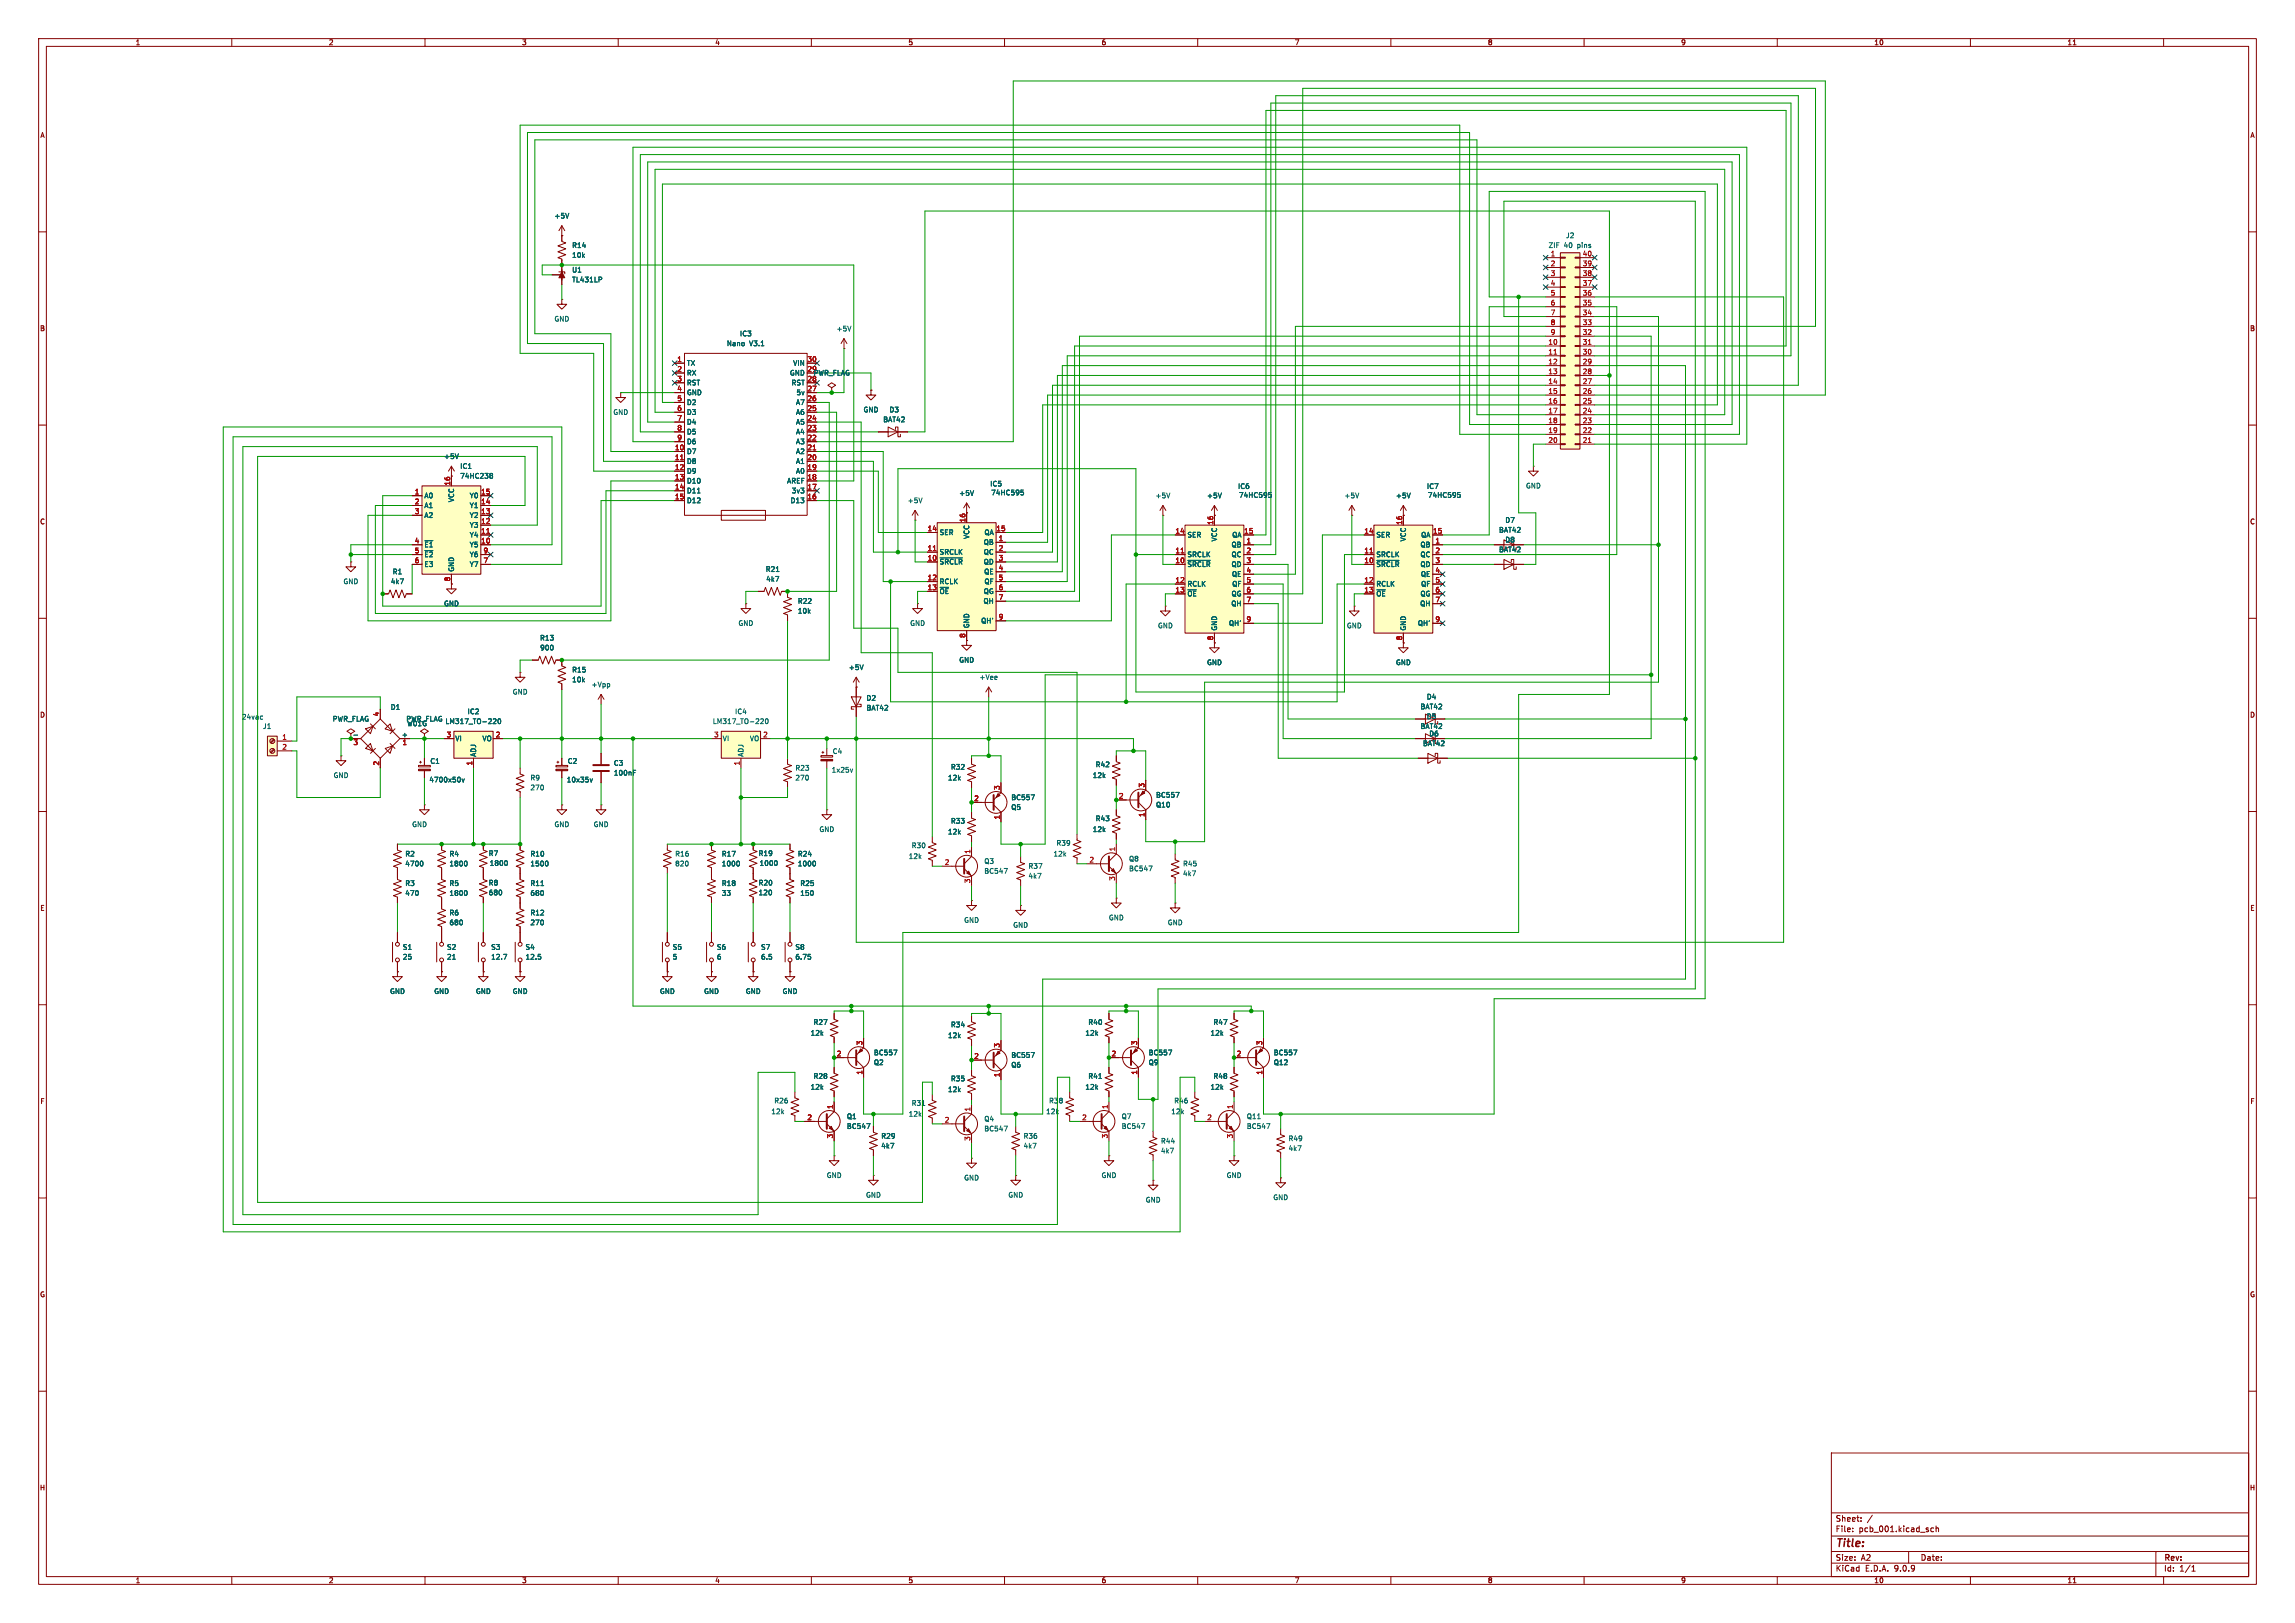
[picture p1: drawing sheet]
<svg xmlns="http://www.w3.org/2000/svg" width="594mm" height="420mm" viewBox="0 0 594 420" stroke-linecap="round" stroke-linejoin="round" font-family="sans-serif">
<defs><g id="words">
<text font-size="2.8" fill="#840000" x="475" y="400.9">Title:</text>
<g font-size="2.1" fill="#840000">
<text x="475" y="394">Sheet:</text>
<text x="475" y="396.7">File:</text>
<text x="481.1" y="396.7">pcb_001.kicad_sch</text>
<text x="475" y="406.9">KiCad</text>
<text x="475" y="404.1">Size:</text>
<text x="481.7" y="404.1">A2</text>
<text x="482.7" y="406.9">E.D.A.</text>
<text x="490.3" y="406.9">9.0.9</text>
<text x="497" y="404.1">Date:</text>
<text x="560" y="404.3">Rev:</text>
<text x="560" y="406.9">Id:</text>
<text x="564.1" y="406.9">1/1</text>
</g>
<g font-size="1.8" fill="#840000">
<text x="35" y="11.9">1</text>
<text x="85" y="11.9">2</text>
<text x="135" y="11.9">3</text>
<text x="185" y="11.9">4</text>
<text x="235" y="11.9">5</text>
<text x="285" y="11.9">6</text>
<text x="335" y="11.9">7</text>
<text x="385" y="11.9">8</text>
<text x="435" y="11.9">9</text>
<text x="485" y="11.9">10</text>
<text x="535" y="11.9">11</text>
<text x="10.3" y="35.9">A</text>
<text x="582.3" y="35.9">A</text>
<text x="10.3" y="85.9">B</text>
<text x="582.3" y="85.9">B</text>
<text x="10.3" y="135.9">C</text>
<text x="582.3" y="135.9">C</text>
<text x="10.3" y="185.9">D</text>
<text x="582.3" y="185.9">D</text>
<text x="10.3" y="235.9">E</text>
<text x="582.3" y="235.9">E</text>
<text x="10.3" y="285.9">F</text>
<text x="582.3" y="285.9">F</text>
<text x="10.3" y="335.9">G</text>
<text x="582.3" y="335.9">G</text>
<text x="10.2" y="385.9">H</text>
<text x="582.2" y="385.9">H</text>
<text x="35" y="409.9">1</text>
<text x="85" y="409.9">2</text>
<text x="135" y="409.9">3</text>
<text x="185" y="409.9">4</text>
<text x="235" y="409.9">5</text>
<text x="285" y="409.9">6</text>
<text x="335" y="409.9">7</text>
<text x="385" y="409.9">8</text>
<text x="435" y="409.9">9</text>
<text x="485" y="409.9">10</text>
<text x="535" y="409.9">11</text>
</g>
<g font-size="1.8" fill="#006464">
<text x="143.4" y="56.7">+5V</text>
<text x="148" y="64.4">R14</text>
<text x="400.7" y="64.4">ZIF</text>
<text x="404.8" y="64.4">40</text>
<text x="405.2" y="61.8">J2</text>
<text x="408.4" y="64.4">pins</text>
<text x="148" y="66.9">10k</text>
<text x="148" y="70.7">U1</text>
<text x="148" y="73.3">TL431LP</text>
<text x="143.4" y="83.4">GND</text>
<text x="188" y="89.8">Nano</text>
<text x="191.4" y="87.2">IC3</text>
<text x="194" y="89.8">V3.1</text>
<text x="216.4" y="86">+5V</text>
<text x="177.7" y="94.8">TX</text>
<text x="205.2" y="94.8">VIN</text>
<text x="177.7" y="97.4">RX</text>
<text x="177.7" y="99.9">RST</text>
<text x="204.3" y="97.4">GND</text>
<text x="204.8" y="99.9">RST</text>
<text x="208.9" y="96.3">29</text>
<text x="210.4" y="97.4">PWR_FLAG</text>
<text x="158.6" y="107.5">GND</text>
<text x="177.7" y="102.5">GND</text>
<text x="177.7" y="105">D2</text>
<text x="177.7" y="107.5">D3</text>
<text x="205.9" y="105">A7</text>
<text x="205.9" y="107.5">A6</text>
<text x="206" y="102.5">5v</text>
<text x="223.4" y="106.9">GND</text>
<text x="230.1" y="106.9">D3</text>
<text x="177.7" y="110.1">D4</text>
<text x="177.7" y="112.6">D5</text>
<text x="205.9" y="110.1">A5</text>
<text x="205.9" y="112.6">A4</text>
<text x="228.5" y="109.4">BAT42</text>
<text x="114.8" y="119">+5V</text>
<text x="177.7" y="115.2">D6</text>
<text x="177.7" y="117.7">D7</text>
<text x="205.9" y="115.2">A3</text>
<text x="205.9" y="117.7">A2</text>
<text x="119" y="121.5">IC1</text>
<text x="119" y="124.1">74HC238</text>
<text x="177.7" y="120.2">D8</text>
<text x="177.7" y="122.8">D9</text>
<text x="177.7" y="125.3">D10</text>
<text x="203.6" y="125.3">AREF</text>
<text x="205.9" y="120.2">A1</text>
<text x="205.9" y="122.8">A0</text>
<text x="109.7" y="129.1">A0</text>
<text x="109.7" y="131.7">A1</text>
<text x="117.7" y="130.1" transform="rotate(-90 117.7 130.1)">VCC</text>
<text x="121.5" y="129.1">Y0</text>
<text x="121.5" y="131.7">Y1</text>
<text x="177.7" y="127.9">D11</text>
<text x="177.7" y="130.4">D12</text>
<text x="204.5" y="130.4">D13</text>
<text x="204.8" y="127.9">3v3</text>
<text x="234.8" y="130.4">+5V</text>
<text x="248.2" y="128.5">+5V</text>
<text x="256.2" y="126.1">IC5</text>
<text x="256.4" y="128.4">74HC595</text>
<text x="299" y="129.1">+5V</text>
<text x="312.3" y="129.1">+5V</text>
<text x="320.3" y="126.7">IC6</text>
<text x="320.6" y="129">74HC595</text>
<text x="347.8" y="129.1">+5V</text>
<text x="361.2" y="129.1">+5V</text>
<text x="369.2" y="126.7">IC7</text>
<text x="369.5" y="129">74HC595</text>
<text x="394.8" y="126.6">GND</text>
<text x="109.7" y="134.2">A2</text>
<text x="121.5" y="134.2">Y2</text>
<text x="121.5" y="136.8">Y3</text>
<text x="389.5" y="135.5">D7</text>
<text x="109.7" y="141.8">~{E1}</text>
<text x="121.5" y="139.3">Y4</text>
<text x="121.5" y="141.8">Y5</text>
<text x="243.1" y="138.7">SER</text>
<text x="243.1" y="143.7">SRCLK</text>
<text x="251.1" y="139.6" transform="rotate(-90 251.1 139.6)">VCC</text>
<text x="254.5" y="141.2">QB</text>
<text x="254.5" y="143.7">QC</text>
<text x="254.7" y="138.7">QA</text>
<text x="307.2" y="139.3">SER</text>
<text x="315.2" y="140.2" transform="rotate(-90 315.2 140.2)">VCC</text>
<text x="318.6" y="141.8">QB</text>
<text x="318.8" y="139.3">QA</text>
<text x="356.1" y="139.3">SER</text>
<text x="364.1" y="140.2" transform="rotate(-90 364.1 140.2)">VCC</text>
<text x="367.5" y="141.8">QB</text>
<text x="367.7" y="139.3">QA</text>
<text x="387.9" y="138">BAT42</text>
<text x="387.9" y="143.1">BAT42</text>
<text x="389.5" y="140.6">D8</text>
<text x="101.5" y="148.8">R1</text>
<text x="109.7" y="144.4">~{E2}</text>
<text x="109.7" y="146.9">E3</text>
<text x="117.7" y="148.1" transform="rotate(-90 117.7 148.1)">GND</text>
<text x="121.5" y="144.4">Y6</text>
<text x="121.5" y="146.9">Y7</text>
<text x="198.1" y="148.2">R21</text>
<text x="243.1" y="146.3">~{SRCLR}</text>
<text x="254.5" y="146.3">QD</text>
<text x="254.6" y="148.8">QE</text>
<text x="307.2" y="144.4">SRCLK</text>
<text x="307.2" y="146.9">~{SRCLR}</text>
<text x="318.6" y="144.4">QC</text>
<text x="318.6" y="146.9">QD</text>
<text x="318.8" y="149.5">QE</text>
<text x="356.1" y="144.4">SRCLK</text>
<text x="356.1" y="146.9">~{SRCLR}</text>
<text x="367.5" y="144.4">QC</text>
<text x="367.5" y="146.9">QD</text>
<text x="367.6" y="149.5">QE</text>
<text x="88.8" y="151.4">GND</text>
<text x="101" y="151.4">4k7</text>
<text x="198.2" y="150.7">4k7</text>
<text x="243.1" y="151.4">RCLK</text>
<text x="243.1" y="153.9">~{OE}</text>
<text x="254.5" y="153.9">QG</text>
<text x="254.7" y="151.4">QF</text>
<text x="307.2" y="152">RCLK</text>
<text x="307.2" y="154.5">~{OE}</text>
<text x="318.6" y="154.5">QG</text>
<text x="318.8" y="152">QF</text>
<text x="356.1" y="152">RCLK</text>
<text x="356.1" y="154.5">~{OE}</text>
<text x="367.5" y="154.5">QG</text>
<text x="367.7" y="152">QF</text>
<text x="114.8" y="157.1">GND</text>
<text x="206.4" y="159">10k</text>
<text x="206.4" y="156.4">R22</text>
<text x="253.8" y="161.5">QH'</text>
<text x="254.4" y="156.4">QH</text>
<text x="318.6" y="157.1">QH</text>
<text x="367.5" y="157.1">QH</text>
<text x="139.7" y="166">R13</text>
<text x="191" y="162.2">GND</text>
<text x="235.5" y="162.2">GND</text>
<text x="251.1" y="162.7" transform="rotate(-90 251.1 162.7)">GND</text>
<text x="299.6" y="162.8">GND</text>
<text x="315.2" y="163.3" transform="rotate(-90 315.2 163.3)">GND</text>
<text x="318" y="162.2">QH'</text>
<text x="348.5" y="162.8">GND</text>
<text x="364.1" y="163.3" transform="rotate(-90 364.1 163.3)">GND</text>
<text x="366.9" y="162.2">QH'</text>
<text x="139.7" y="168.5">900</text>
<text x="219.6" y="173.6">+5V</text>
<text x="248.2" y="171.7">GND</text>
<text x="312.3" y="172.3">GND</text>
<text x="361.2" y="172.3">GND</text>
<text x="132.6" y="179.9">GND</text>
<text x="148" y="176.8">10k</text>
<text x="148" y="174.2">R15</text>
<text x="153" y="178">+Vpp</text>
<text x="253.4" y="176.1">+Vee</text>
<text x="101" y="183.9">D1</text>
<text x="120.9" y="185">IC2</text>
<text x="190.1" y="185">IC4</text>
<text x="224.2" y="181.5">D2</text>
<text x="224.2" y="184.1">BAT42</text>
<text x="367.5" y="183.7">BAT42</text>
<text x="369.2" y="181.2">D4</text>
<text x="62.5" y="186.4">24vac</text>
<text x="68" y="188.8">J1</text>
<text x="86" y="186.9">PWR_FLAG</text>
<text x="103.9" y="190.9">+</text>
<text x="105" y="186.9">PWR_FLAG</text>
<text x="105.3" y="188.1">W01G</text>
<text x="115.2" y="187.6">LM317_TO-220</text>
<text x="117.7" y="192">VI</text>
<text x="124.8" y="192">VO</text>
<text x="184.4" y="187.6">LM317_TO-220</text>
<text x="186.9" y="192">VI</text>
<text x="194" y="192">VO</text>
<text x="367.5" y="188.8">BAT42</text>
<text x="369.2" y="186.3">D5</text>
<text x="369.8" y="190.7">D6</text>
<text x="111.3" y="197.8">C1</text>
<text x="123.4" y="196" transform="rotate(-90 123.4 196)">ADJ</text>
<text x="146.8" y="197.8">C2</text>
<text x="192.6" y="196" transform="rotate(-90 192.6 196)">ADJ</text>
<text x="215.4" y="195.3">C4</text>
<text x="368.2" y="193.3">BAT42</text>
<text x="86.2" y="201.5">GND</text>
<text x="111" y="202.7">4700x50v</text>
<text x="137.2" y="202.2">R9</text>
<text x="146.6" y="202.7">10x35v</text>
<text x="158.8" y="198.3">C3</text>
<text x="158.8" y="200.9">100nF</text>
<text x="205.7" y="202.2">270</text>
<text x="205.7" y="199.6">R23</text>
<text x="215.1" y="200.1">1x25v</text>
<text x="245.2" y="202.2">12k</text>
<text x="246" y="199.4">R32</text>
<text x="282.7" y="201.5">12k</text>
<text x="283.5" y="198.7">R42</text>
<text x="137.2" y="204.7">270</text>
<text x="261.6" y="207.2">BC557</text>
<text x="261.6" y="209.8">Q5</text>
<text x="299.1" y="209.1">Q10</text>
<text x="299.1" y="206.6">BC557</text>
<text x="106.5" y="214.2">GND</text>
<text x="143.4" y="214.2">GND</text>
<text x="153.5" y="214.2">GND</text>
<text x="212" y="215.5">GND</text>
<text x="246" y="213.3">R33</text>
<text x="282.7" y="215.5">12k</text>
<text x="283.5" y="212.7">R43</text>
<text x="104.8" y="221.8">R2</text>
<text x="116.2" y="221.8">R4</text>
<text x="126.4" y="221.7">R7</text>
<text x="137.2" y="221.8">R10</text>
<text x="174.6" y="221.8">R16</text>
<text x="186.7" y="221.8">R17</text>
<text x="196.2" y="221.7">R19</text>
<text x="206.4" y="221.8">R24</text>
<text x="235.8" y="219.7">R30</text>
<text x="245.2" y="216.1">12k</text>
<text x="272.6" y="221.8">12k</text>
<text x="273.3" y="219">R39</text>
<text x="104.8" y="224.4">4700</text>
<text x="116.2" y="224.4">1800</text>
<text x="126.6" y="224.3">1800</text>
<text x="137.2" y="224.4">1500</text>
<text x="174.6" y="224.4">820</text>
<text x="186.7" y="224.4">1000</text>
<text x="196.5" y="224.3">1000</text>
<text x="206.4" y="224.4">1000</text>
<text x="235.1" y="222.5">12k</text>
<text x="254.6" y="226.3">BC547</text>
<text x="254.6" y="223.7">Q3</text>
<text x="266.1" y="227.6">4k7</text>
<text x="266.1" y="225">R37</text>
<text x="292.1" y="225.7">BC547</text>
<text x="292.1" y="223.1">Q8</text>
<text x="306.1" y="226.9">4k7</text>
<text x="306.1" y="224.4">R45</text>
<text x="104.8" y="229.5">R3</text>
<text x="104.8" y="232">470</text>
<text x="116.2" y="229.5">R5</text>
<text x="116.2" y="232">1800</text>
<text x="126.4" y="229.3">R8</text>
<text x="126.4" y="231.9">680</text>
<text x="137.2" y="232">680</text>
<text x="137.2" y="229.5">R11</text>
<text x="186.7" y="229.5">R18</text>
<text x="186.7" y="232">33</text>
<text x="196.2" y="231.9">120</text>
<text x="196.2" y="229.3">R20</text>
<text x="207" y="232">150</text>
<text x="207" y="229.5">R25</text>
<text x="116.2" y="237.1">R6</text>
<text x="116.2" y="239.6">680</text>
<text x="137.2" y="239.6">270</text>
<text x="137.2" y="237.1">R12</text>
<text x="249.4" y="239">GND</text>
<text x="286.9" y="238.4">GND</text>
<text x="302.1" y="239.6">GND</text>
<text x="104.1" y="246">S1</text>
<text x="115.6" y="246">S2</text>
<text x="127" y="246">S3</text>
<text x="135.9" y="246">S4</text>
<text x="174" y="246">S5</text>
<text x="185.4" y="246">S6</text>
<text x="196.9" y="246">S7</text>
<text x="205.7" y="246">S8</text>
<text x="262.1" y="240.3">GND</text>
<text x="104.1" y="248.5">25</text>
<text x="115.6" y="248.5">21</text>
<text x="127" y="248.5">12.7</text>
<text x="135.9" y="248.5">12.5</text>
<text x="174" y="248.5">5</text>
<text x="185.4" y="248.5">6</text>
<text x="196.9" y="248.5">6.5</text>
<text x="205.7" y="248.5">6.75</text>
<text x="100.8" y="257.4">GND</text>
<text x="112.3" y="257.4">GND</text>
<text x="123.1" y="257.4">GND</text>
<text x="132.6" y="257.4">GND</text>
<text x="170.7" y="257.4">GND</text>
<text x="182.1" y="257.4">GND</text>
<text x="192.9" y="257.4">GND</text>
<text x="202.4" y="257.4">GND</text>
<text x="209.7" y="268.2">12k</text>
<text x="210.4" y="265.4">R27</text>
<text x="245.2" y="268.8">12k</text>
<text x="246" y="266">R34</text>
<text x="280.8" y="268.2">12k</text>
<text x="281.6" y="265.4">R40</text>
<text x="313.2" y="268.2">12k</text>
<text x="314" y="265.4">R47</text>
<text x="226.1" y="273.3">BC557</text>
<text x="226.1" y="275.8">Q2</text>
<text x="261.6" y="273.9">BC557</text>
<text x="297.2" y="273.3">BC557</text>
<text x="297.2" y="275.8">Q9</text>
<text x="329.6" y="275.8">Q12</text>
<text x="329.6" y="273.3">BC557</text>
<text x="210.4" y="279.4">R28</text>
<text x="246" y="280">R35</text>
<text x="261.6" y="276.5">Q6</text>
<text x="281.6" y="279.4">R41</text>
<text x="314" y="279.4">R48</text>
<text x="200.3" y="285.7">R26</text>
<text x="209.7" y="282.2">12k</text>
<text x="235.8" y="286.4">R31</text>
<text x="245.2" y="282.8">12k</text>
<text x="271.4" y="285.7">R38</text>
<text x="280.8" y="282.2">12k</text>
<text x="303.8" y="285.7">R46</text>
<text x="313.2" y="282.2">12k</text>
<text x="199.5" y="288.5">12k</text>
<text x="219.1" y="292.3">BC547</text>
<text x="219.1" y="289.8">Q1</text>
<text x="235.1" y="289.2">12k</text>
<text x="254.6" y="293">BC547</text>
<text x="254.6" y="290.4">Q4</text>
<text x="270.6" y="288.5">12k</text>
<text x="290.2" y="292.3">BC547</text>
<text x="290.2" y="289.8">Q7</text>
<text x="303" y="288.5">12k</text>
<text x="322.6" y="289.8">Q11</text>
<text x="322.6" y="292.3">BC547</text>
<text x="228" y="297.4">4k7</text>
<text x="228" y="294.9">R29</text>
<text x="264.8" y="297.4">4k7</text>
<text x="264.8" y="294.9">R36</text>
<text x="300.4" y="298.7">4k7</text>
<text x="300.4" y="296.1">R44</text>
<text x="333.4" y="298">4k7</text>
<text x="333.4" y="295.5">R49</text>
<text x="213.9" y="305">GND</text>
<text x="249.4" y="305.7">GND</text>
<text x="285" y="305">GND</text>
<text x="317.4" y="305">GND</text>
<text x="224" y="310.1">GND</text>
<text x="260.9" y="310.1">GND</text>
<text x="296.4" y="311.4">GND</text>
<text x="329.4" y="310.7">GND</text>
</g>
<g font-size="1.8" fill="#a90000">
<text x="401.2" y="66.4">1</text>
<text x="401.2" y="69">2</text>
<text x="401.2" y="71.5">3</text>
<text x="409.5" y="66.4">40</text>
<text x="409.5" y="69">39</text>
<text x="409.5" y="71.5">38</text>
<text x="401.2" y="74">4</text>
<text x="401.2" y="76.6">5</text>
<text x="409.5" y="74">37</text>
<text x="409.5" y="76.6">36</text>
<text x="401.2" y="79.1">6</text>
<text x="401.2" y="81.7">7</text>
<text x="409.5" y="79.1">35</text>
<text x="409.5" y="81.7">34</text>
<text x="400.6" y="89.3">10</text>
<text x="401.2" y="84.2">8</text>
<text x="401.2" y="86.7">9</text>
<text x="409.5" y="84.2">33</text>
<text x="409.5" y="86.7">32</text>
<text x="409.5" y="89.3">31</text>
<text x="175.2" y="93.7">1</text>
<text x="208.9" y="93.7">30</text>
<text x="400.6" y="91.8">11</text>
<text x="400.6" y="94.4">12</text>
<text x="409.5" y="91.8">30</text>
<text x="409.5" y="94.4">29</text>
<text x="175.2" y="96.3">2</text>
<text x="175.2" y="98.8">3</text>
<text x="175.2" y="101.3">4</text>
<text x="208.9" y="98.8">28</text>
<text x="208.9" y="101.3">27</text>
<text x="400.6" y="96.9">13</text>
<text x="400.6" y="99.4">14</text>
<text x="400.6" y="102">15</text>
<text x="409.5" y="96.9">28</text>
<text x="409.5" y="99.4">27</text>
<text x="409.5" y="102">26</text>
<text x="175.2" y="103.9">5</text>
<text x="175.2" y="106.4">6</text>
<text x="208.9" y="103.9">26</text>
<text x="208.9" y="106.4">25</text>
<text x="400.6" y="104.5">16</text>
<text x="400.6" y="107.1">17</text>
<text x="409.5" y="104.5">25</text>
<text x="409.5" y="107.1">24</text>
<text x="175.2" y="109">7</text>
<text x="175.2" y="111.5">8</text>
<text x="208.9" y="109">24</text>
<text x="208.9" y="111.5">23</text>
<text x="400.6" y="109.6">18</text>
<text x="400.6" y="112.1">19</text>
<text x="409.5" y="109.6">23</text>
<text x="409.5" y="112.1">22</text>
<text x="174.6" y="116.6">10</text>
<text x="174.6" y="119.1">11</text>
<text x="175.2" y="114">9</text>
<text x="208.9" y="114">22</text>
<text x="208.9" y="116.6">21</text>
<text x="208.9" y="119.1">20</text>
<text x="400.6" y="114.7">20</text>
<text x="409.5" y="114.7">21</text>
<text x="116.6" y="125.8" transform="rotate(-90 116.6 125.8)">16</text>
<text x="174.6" y="121.7">12</text>
<text x="174.6" y="124.2">13</text>
<text x="208.9" y="121.7">19</text>
<text x="208.9" y="124.2">18</text>
<text x="107.2" y="128">1</text>
<text x="107.2" y="130.6">2</text>
<text x="124.4" y="128">15</text>
<text x="124.4" y="130.6">14</text>
<text x="174.6" y="126.7">14</text>
<text x="174.6" y="129.3">15</text>
<text x="208.9" y="126.7">17</text>
<text x="208.9" y="129.3">16</text>
<text x="107.2" y="133.1">3</text>
<text x="124.4" y="133.1">13</text>
<text x="124.4" y="135.6">12</text>
<text x="240" y="137.5">14</text>
<text x="249.9" y="135.3" transform="rotate(-90 249.9 135.3)">16</text>
<text x="257.8" y="137.5">15</text>
<text x="314.1" y="135.9" transform="rotate(-90 314.1 135.9)">16</text>
<text x="363" y="135.9" transform="rotate(-90 363 135.9)">16</text>
<text x="107.2" y="140.7">4</text>
<text x="107.2" y="143.3">5</text>
<text x="124.4" y="138.2">11</text>
<text x="124.4" y="140.7">10</text>
<text x="125" y="143.3">9</text>
<text x="240" y="142.6">11</text>
<text x="258.4" y="140.1">1</text>
<text x="258.4" y="142.6">2</text>
<text x="304.1" y="138.2">14</text>
<text x="304.1" y="143.3">11</text>
<text x="321.9" y="138.2">15</text>
<text x="322.5" y="140.7">1</text>
<text x="322.5" y="143.3">2</text>
<text x="353" y="138.2">14</text>
<text x="353" y="143.3">11</text>
<text x="370.8" y="138.2">15</text>
<text x="371.4" y="140.7">1</text>
<text x="371.4" y="143.3">2</text>
<text x="107.2" y="145.8">6</text>
<text x="125" y="145.8">7</text>
<text x="240" y="145.2">10</text>
<text x="258.4" y="145.2">3</text>
<text x="258.4" y="147.7">4</text>
<text x="304.1" y="145.8">10</text>
<text x="322.5" y="145.8">3</text>
<text x="322.5" y="148.3">4</text>
<text x="353" y="145.8">10</text>
<text x="371.4" y="145.8">3</text>
<text x="371.4" y="148.3">4</text>
<text x="116.6" y="150.6" transform="rotate(-90 116.6 150.6)">8</text>
<text x="240" y="150.2">12</text>
<text x="240" y="152.8">13</text>
<text x="258.4" y="150.2">5</text>
<text x="258.4" y="152.8">6</text>
<text x="258.4" y="155.3">7</text>
<text x="304.1" y="150.9">12</text>
<text x="304.1" y="153.4">13</text>
<text x="322.5" y="150.9">5</text>
<text x="322.5" y="153.4">6</text>
<text x="322.5" y="156">7</text>
<text x="353" y="150.9">12</text>
<text x="353" y="153.4">13</text>
<text x="371.4" y="150.9">5</text>
<text x="371.4" y="153.4">6</text>
<text x="371.4" y="156">7</text>
<text x="258.4" y="160.4">9</text>
<text x="322.5" y="161">9</text>
<text x="371.4" y="161">9</text>
<text x="249.9" y="165.2" transform="rotate(-90 249.9 165.2)">8</text>
<text x="314.1" y="165.8" transform="rotate(-90 314.1 165.8)">8</text>
<text x="363" y="165.8" transform="rotate(-90 363 165.8)">8</text>
<text x="98.2" y="185.5" transform="rotate(-90 98.2 185.5)">4</text>
<text x="73" y="191.5">1</text>
<text x="115.5" y="190.9">3</text>
<text x="128.2" y="190.9">2</text>
<text x="184.7" y="190.9">3</text>
<text x="197.4" y="190.9">2</text>
<text x="73" y="194.1">2</text>
<text x="91.4" y="193.1">3</text>
<text x="104.1" y="193.1">1</text>
<text x="98.2" y="198.2" transform="rotate(-90 98.2 198.2)">2</text>
<text x="122.3" y="198.2" transform="rotate(-90 122.3 198.2)">1</text>
<text x="191.5" y="198.2" transform="rotate(-90 191.5 198.2)">1</text>
<text x="296.3" y="203.9" transform="rotate(-90 296.3 203.9)">3</text>
<text x="252" y="207.4">2</text>
<text x="258.8" y="204.5" transform="rotate(-90 258.8 204.5)">3</text>
<text x="289.5" y="206.8">2</text>
<text x="258.8" y="212.2" transform="rotate(-90 258.8 212.2)">1</text>
<text x="296.3" y="211.5" transform="rotate(-90 296.3 211.5)">1</text>
<text x="251.2" y="221.1" transform="rotate(-90 251.2 221.1)">1</text>
<text x="288.7" y="220.4" transform="rotate(-90 288.7 220.4)">1</text>
<text x="244.4" y="223.9">2</text>
<text x="281.9" y="223.3">2</text>
<text x="251.2" y="228.7" transform="rotate(-90 251.2 228.7)">3</text>
<text x="288.7" y="228" transform="rotate(-90 288.7 228)">3</text>
<text x="216.5" y="273.4">2</text>
<text x="223.3" y="270.6" transform="rotate(-90 223.3 270.6)">3</text>
<text x="252" y="274.1">2</text>
<text x="258.8" y="271.2" transform="rotate(-90 258.8 271.2)">3</text>
<text x="287.6" y="273.4">2</text>
<text x="294.4" y="270.6" transform="rotate(-90 294.4 270.6)">3</text>
<text x="320" y="273.4">2</text>
<text x="326.8" y="270.6" transform="rotate(-90 326.8 270.6)">3</text>
<text x="223.3" y="278.2" transform="rotate(-90 223.3 278.2)">1</text>
<text x="258.8" y="278.8" transform="rotate(-90 258.8 278.8)">1</text>
<text x="294.4" y="278.2" transform="rotate(-90 294.4 278.2)">1</text>
<text x="326.8" y="278.2" transform="rotate(-90 326.8 278.2)">1</text>
<text x="215.6" y="287.1" transform="rotate(-90 215.6 287.1)">1</text>
<text x="251.2" y="287.7" transform="rotate(-90 251.2 287.7)">1</text>
<text x="286.8" y="287.1" transform="rotate(-90 286.8 287.1)">1</text>
<text x="319.2" y="287.1" transform="rotate(-90 319.2 287.1)">1</text>
<text x="208.8" y="289.9">2</text>
<text x="244.4" y="290.6">2</text>
<text x="280" y="289.9">2</text>
<text x="312.3" y="289.9">2</text>
<text x="215.6" y="294.7" transform="rotate(-90 215.6 294.7)">3</text>
<text x="251.2" y="295.3" transform="rotate(-90 251.2 295.3)">3</text>
<text x="286.8" y="294.7" transform="rotate(-90 286.8 294.7)">3</text>
<text x="319.2" y="294.7" transform="rotate(-90 319.2 294.7)">3</text>
</g>
</g></defs>
<g fill="none" stroke="#840000" stroke-width=".26">
<path d="M10 10h574v400h-574zM12 12h570v396h-570zM60 10v2M110 10v2M160 10v2M210 10v2M260 10v2M310 10v2M360 10v2M410 10v2M460 10v2M510 10v2"/>
<path d="M536.6 11.6h.7M560 10v2M10 60h2M582 60h2M10 110h2M582 110h2M193 156.2v1.3h1.3l-1.3 1.3-1.2-1.3h1.2M193 156.2h.1M196.2 153h1.5l.4-1 .8 2.1 .7-2.1 .8 2.1 .8-2.1 .7 2.1 .4-1.1h1.5v1.6l1.1 .3-2.1 .8 2.1 .8-2.1 .7 2.1 .8-2.1 .8 1 .3v1.6M301.6 156.8v1.3h1.3l-1.3 1.3-1.2-1.3h1.2M301.6 156.8h.1M350.5 156.8v1.3h1.3l-1.3 1.3-1.3-1.3h1.3"/>
<path d="M350.5 156.8h.1M10 160h2M145.4 170.8v1.5l1 .4-2 .8 2 .7-2 .8 2 .8-2 .7 1 .4v1.5M155.6 179.7l-.8 1.3M155.6 179.7l.7 1.3M155.6 179.7v2.5M314.3 166.4v1.2h1.3l-1.3 1.3-1.2-1.3h1.2M314.3 166.4h.1M582 160h2M143.9 198.1h3v.4h-3zM144.1 197.2h.6M144.4 197v.5"/>
<path d="M145.4 196.2v1.9M145.4 199.4v1.9M155.6 194.9v2.8M155.6 199.8v2.8M10 210h2M145.4 208.3v1.3h1.3l-1.3 1.2-1.3-1.2h1.3M145.4 208.3h.1M155.6 208.3v1.3h1.2l-1.2 1.2-1.3-1.2h1.3M155.6 208.3h.1M194.9 218.4v1.6l1.1 .3-2.1 .8 2.1 .8-2.1 .7 2.1 .8-2.1 .8 1 .3v3.1l1.1 .4-2.1 .7 2.1 .8-2.1 .8 2.1 .7-2.1 .8 1 .4v1.5M204.5 218.4v1.6l1 .3-2 .8 2 .8-2 .7 2 .8-2 .8 1 .3v3.1l1 .4-2 .7 2 .8-2 .8 2 .7-2 .8 1 .4v1.5M214 209.6v1.2h1.3l-1.3 1.3-1.3-1.3h1.3"/>
<path d="M214 209.6h.1M582 210h2M10 260h2M215.9 262.3v1.5l1 .4-2 .7 2 .8-2 .7 2 .8-2 .8 1 .4v1.5M215.9 276.2v1.5l1 .4-2 .8 2 .8-2 .7 2 .8-2 .7 1 .4v1.5M215.9 273.7h5.7M221.6 274.3l1.9 1.9v2.6M223.5 268.6v2.5l-1.9 2M582 260h2M208.3 290.2h5.7M214 290.8l1.9 1.9v2.6M215.9 285.1v2.6l-1.9 1.9"/>
<path d="M10 310h2M582 310h2M10 360h2M474 376h108v32h-108zM582 360h2M474 397.5h108M474 391.5h108M479.5 396.2v.2M479.5 395.4v.2M481.7 393.5v.2M481.7 392.7v.2M484.6 392.1l-1.3 1.9"/>
<path d="M500.5 395.4h-.5l-.3 .3 .2 .6h.6M501.1 395.5l.6-.1v1M501.1 394.9v1.5M60 408v2M110 408v2M160 408v2M210 408v2M260 408v2M310 408v2M360 408v2M410 408v2M460 408v2"/>
<path d="M474 404.5h108M474 401.5h108M494 401.5v3M510 408v2M536.6 409.6h.7M558 401.5v6.5M560 408v2M567.3 406.6h.9M567.3 405.5l.4-.4v1.5"/>
<circle cx="222.2" cy="273.7" r="2.82"/>
<circle cx="214.6" cy="290.2" r="2.82"/>
</g>
<path d="M153.5 198h4.1M153.5 199.5h4.1M221.6 271.8v3.8M214 288.3v3.8" fill="none" stroke="#840000" stroke-width=".51"/>
<g fill="#840000" stroke="#840000" stroke-width=".26">
<path d="M222.8 271.4l.5 .5-1.1 .5z"/>
<path d="M214.6 292l.5-.5 .5 1z"/>
<path d="M143.9 199.1h3v.3h-3z"/>
</g>
<path d="M200.9 147.9h.7M157.7 177v.7M163.9 199.9h.5M163.9 199.3h.6M152.7 201.5l.3 .9 .3-.9M200.9 222.7a.79 .79 0 0 1 0 1.3M210.8 222.8a.79 .79 0 0 1 0 1.3M231.3 271.7h.9l-.6 1.3M224.3 290.8h.9l-.6 1.2" fill="none" stroke="#006464" stroke-width=".26"/>
<path d="M186.7 189.2h10.1v7h-10.1z" fill="#ffffc2"/>
<g fill="none" stroke="#840000" stroke-width=".26">
<path d="M301 133.4h.1M301 130.8l-.8 1.3M301 130.8l.8 1.3M301 130.8v2.6M221.6 177.8h.1M221.6 175.3l-.7 1.2M221.6 175.3l.8 1.2M221.6 175.3v10.1M255.9 177.8l-.8 1.3M255.9 177.8l.8 1.3M255.9 177.8v2.5M184.1 191.1h2.6"/>
<path d="M186.7 189.2h10.1v7h-10.1zM191.8 196.2v2.6M196.8 191.1h2.6M203.8 196.2v1.5l1.1 .4-2.1 .8 2.1 .7-2.1 .8 2.1 .8-2.1 .7 1 .4v1.5M212.5 195.5h3v.4h-3zM212.7 194.7h.5M213 194.4v.5M214 193.7v1.8M214 196.9v1.9M220.3 180.3h2.6l-1.3 2.6zM222.2 182.2h.7v.7h-2.6v.6h.7M251.5 196.2v1.5l1 .4-2.1 .8 2.1 .7-2.1 .8 2.1 .8-2.1 .7 1.1 .4v1.5"/>
<path d="M288.9 195.6v1.5l1 .4-2 .7 2 .8-2 .8 2 .7-2 .8 1 .4v1.5M109.9 208.3v1.3h1.2l-1.2 1.2-1.3-1.2h1.3M109.9 208.3h.1M114.3 218.4v1.6l1 .3-2 .8 2 .8-2 .7 2 .8-2 .8 1 .3v3.1l1 .4-2 .7 2 .8-2 .8 2 .7-2 .8 1 .4v3l1 .4-2 .7 2 .8-2 .8 2 .7-2 .8 1 .4v1.5M125.1 218.4v1.6l1 .3-2 .8 2 .8-2 .7 2 .8-2 .8 1 .3v3.1l1 .4-2 .7 2 .8-2 .8 2 .7-2 .8 1 .4v1.5M134.6 218.4v1.6l1 .3-2 .8 2 .8-2 .7 2 .8-2 .8 1 .3v3.1l1 .4-2 .7 2 .8-2 .8 2 .7-2 .8 1 .4v3l1 .4-2 .7 2 .8-2 .8 2 .7-2 .8 1 .4v4M251.5 210.2v1.5l1 .4-2.1 .8 2.1 .7-2.1 .8 2.1 .7-2.1 .8 1.1 .4v1.5M251.5 207.6h5.7M257.2 208.3l1.9 1.9v2.5M259.1 202.6v2.5l-1.9 1.9M288.9 209.6v1.5l1 .4-2 .7 2 .8-2 .7 2 .8-2 .8 1 .3v1.6M133.3 243.8v5.1"/>
<path d="M134.6 251.5v1.2h1.3l-1.3 1.3-1.3-1.3h1.3M134.6 251.5h.1M134.6 248.9v2.6M171.4 243.8v5.1M172.7 251.5v1.2h1.3l-1.3 1.3-1.3-1.3h1.3M172.7 251.5h.1M172.7 241.3v2.5M172.7 248.9v2.6M182.9 243.8v5.1M184.1 251.5v1.2h1.3l-1.3 1.3-1.2-1.3h1.2M184.1 251.5h.1M184.1 241.3v2.5"/>
<path d="M184.1 248.9v2.6M251.5 262.9v1.5l1 .4-2.1 .8 2.1 .7-2.1 .8 2.1 .7-2.1 .8 1.1 .4v1.5M251.5 276.9v1.5l1 .4-2.1 .7 2.1 .8-2.1 .8 2.1 .7-2.1 .8 1.1 .4v1.5M215.9 299.1v1.3h1.3l-1.3 1.2-1.3-1.2h1.3M215.9 299.1h.1M226.1 291.5v1.5l1 .4-2.1 .7 2.1 .8-2.1 .8 2.1 .7-2.1 .8 1.1 .4v1.5M241.3 283.2v1.5l1 .4-2 .8 2 .7-2 .8 2 .8-2 .7 1 .4v1.5M243.8 290.8h5.8M249.6 291.5l1.9 1.9v2.5M251.5 299.7v1.3h1.2l-1.2 1.3-1.3-1.3h1.3M251.5 299.7h.1M251.5 285.8v2.5l-1.9 1.9"/>
<path d="M262.9 291.5v1.5l1 .4-2 .7 2 .8-2 .8 2 .7-2 .8 1 .4v1.5M226.1 304.2v1.2h1.2l-1.2 1.3-1.3-1.3h1.3M226.1 304.2h.1M262.9 304.2v1.2h1.3l-1.3 1.3-1.3-1.3h1.3M262.9 304.2h.1"/>
<circle cx="257.8" cy="207.6" r="2.82"/>
<circle cx="134.6" cy="248.4" r=".51"/>
<circle cx="134.6" cy="244.3" r=".51"/>
<circle cx="172.7" cy="244.3" r=".51"/>
<circle cx="172.7" cy="248.4" r=".51"/>
<circle cx="184.2" cy="248.4" r=".51"/>
<circle cx="184.2" cy="244.3" r=".51"/>
<circle cx="250.2" cy="290.8" r="2.82"/>
</g>
<g fill="none" stroke="#006464" stroke-width=".26">
<path d="M302.8 127.6l-.4 1.2M223.4 172l-.4 1.3M197.1 186l.4 .1 .1 .3-.8 .9h.8M198.3 186.1l.1-.1a.62 .62 0 0 1 .4 .7 .62 .62 0 0 1-.5 .5l-.2-.4zM220.7 199l-.3 .8M266.9 205.7h.8l-.5 1.3M120.6 222.8a.79 .79 0 0 1 0 1.3M120.6 230.4a.79 .79 0 0 1 0 1.3M131 222.7a.79 .79 0 0 1 0 1.3M140 229.2h.7M141.6 222.8a.79 .79 0 0 1 0 1.3M139.3 247h.6"/>
<path d="M139.9 247.5v.7M238.7 286.1h.7M259.9 291.4h.8l-.5 1.3"/>
</g>
<path d="M257.2 205.7v3.9M249.6 288.9v3.8" fill="none" stroke="#840000" stroke-width=".51"/>
<g fill="#840000" stroke="#840000" stroke-width=".26">
<path d="M250.2 292.6l.5-.5 .5 1z"/>
<path d="M258.3 205.4l.5 .5-1 .5z"/>
<path d="M212.5 196.5h3v.4h-3z"/>
</g>
<path d="M306.7 135.9h15.2v27.9h-15.2z" fill="#ffffc2"/>
<g fill="none" stroke="#840000" stroke-width=".26">
<path d="M304.2 138.4h2.5M306.7 135.9h15.2v27.9h-15.2zM314.3 133.4h.1M314.3 130.8v5.1M314.3 130.8l-.7 1.3M314.3 130.8l.8 1.3M321.9 138.4h2.6M349.9 133.4h.1M349.9 130.8l-.8 1.3M349.9 130.8l.7 1.3M349.9 130.8v2.6M363.2 133.4h.1"/>
<path d="M363.2 130.8l-.7 1.3M363.2 130.8l.8 1.3M363.2 130.8v2.6M304.2 143.5h2.5M304.2 146.1h2.5M304.2 151.1h2.5M304.2 153.7h2.5M321.9 143.5h2.6M321.9 146.1h2.6M321.9 151.1h2.6M321.9 153.7h2.6M321.9 141h2.6"/>
<path d="M321.9 148.6h2.6M321.9 156.2h2.6M314.3 163.8v2.6M321.9 161.3h2.6M363.2 166.4v1.2h1.3l-1.3 1.3-1.3-1.3h1.3M363.2 166.4h.1M366.4 191.1h7.6M366.4 186.1h2.5M367 196.2h7.6M368.9 189.9l2.6 1.2-2.6 1.3zM368.9 184.8l2.6 1.3-2.6 1.2zM369.6 194.9l2.5 1.3-2.5 1.3z"/>
<path d="M370.8 190.5v-.6h.7v2.5h.6v-.6M370.8 185.4v-.6h.7v2.5h.6v-.6M371.5 195.6v-.7h.6v2.6h.6v-.6M371.5 186.1h2.5M172.7 218.4v1.6l1 .3-2 .8 2 .8-2 .7 2 .8-2 .8 1 .3v1.6M184.1 218.4v1.6l1.1 .3-2.1 .8 2.1 .8-2.1 .7 2.1 .8-2.1 .8 1 .3v3.1l1.1 .4-2.1 .7 2.1 .8-2.1 .8 2.1 .7-2.1 .8 1 .4v1.5M123.8 243.8v5.1M125.1 241.3v2.5M125.1 248.9v2.6M193.7 243.8v5.1M194.9 251.5v1.2h1.3l-1.3 1.3-1.2-1.3h1.2M194.9 251.5h.1"/>
<path d="M194.9 241.3v2.5M194.9 248.9v2.6M203.2 243.8v5.1M204.5 251.5v1.2h1.2l-1.2 1.3-1.3-1.3h1.3M204.5 251.5h.1M204.5 241.3v2.5M204.5 248.9v2.6"/>
<circle cx="125.1" cy="244.3" r=".51"/>
<circle cx="125.1" cy="248.4" r=".51"/>
<circle cx="194.9" cy="244.3" r=".51"/>
<circle cx="194.9" cy="248.4" r=".51"/>
<circle cx="204.5" cy="244.3" r=".51"/>
<circle cx="204.5" cy="248.4" r=".51"/>
</g>
<path d="M305.7 143.1h.7" fill="none" stroke="#a90000" stroke-width=".26"/>
<path d="M316.1 127.6l-.4 1.2M328.4 127.5h.6M328.5 127.9l.6 .3-.2 .5h-.4M351.7 127.6l-.4 1.2M365 127.6l-.4 1.2M307.4 145h5.8M191.1 222.8a.79 .79 0 0 1 0 1.3M130.3 247h.9l-.6 1.2M209.2 247h.6M209.7 247.5v.7" fill="none" stroke="#006464" stroke-width=".26"/>
<path d="M355.6 135.9h15.2v27.9h-15.2z" fill="#ffffc2"/>
<g fill="none" stroke="#840000" stroke-width=".26">
<path d="M353.1 138.4h2.5M355.6 135.9h15.2v27.9h-15.2zM363.2 133.4v2.5M370.8 138.4h2.6M353.1 143.5h2.5M353.1 146.1h2.5M353.1 151.1h2.5M353.1 153.7h2.5M370.8 143.5h2.6M370.8 146.1h2.6M370.8 151.1h2.6M370.8 153.7h2.6"/>
<path d="M370.8 141h2.6M370.8 148.6h2.6M370.8 156.2h2.6M363.2 163.8v2.6M370.8 161.3h2.6M251.5 274.3h5.7M257.2 275l1.9 1.9v2.5M259.1 269.2v2.6l-1.9 1.9"/>
<circle cx="257.8" cy="274.3" r="2.82"/>
</g>
<path d="M354.6 143.1h.7" fill="none" stroke="#a90000" stroke-width=".26"/>
<path d="M377.3 127.5h.6M377.4 127.9l.6 .3-.1 .4-.5 .1M356.3 145h5.8M266.9 272.4h.8l-.5 1.2" fill="none" stroke="#006464" stroke-width=".26"/>
<path d="M257.2 272.4v3.8" fill="none" stroke="#840000" stroke-width=".51"/>
<path d="M258.3 272l.5 .5-1 .6z" fill="#840000" stroke="#840000" stroke-width=".26"/>
<path d="M403.9 65.4h5v50.8h-5z" fill="#ffffc2"/>
<g fill="none" stroke="#840000" stroke-width=".26">
<path d="M400 66.7h3.9M400 69.2h3.9M400 71.8h3.9M400 74.3h3.9M400 76.8h3.9M400 79.4h3.9M403.9 65.4h5v50.8h-5zM403.9 66.5h1.2v.3h-1.2zM403.9 69.1h1.2v.2h-1.2zM403.9 71.6h1.2v.3h-1.2zM403.9 74.2h1.2v.2h-1.2zM403.9 76.7h1.2v.3h-1.2z"/>
<path d="M403.9 79.2h1.2v.3h-1.2zM407.7 66.5h1.2v.3h-1.2zM407.7 69.1h1.2v.2h-1.2zM407.7 71.6h1.2v.3h-1.2zM407.7 74.2h1.2v.2h-1.2zM407.7 76.7h1.2v.3h-1.2zM407.7 79.2h1.2v.3h-1.2zM408.9 66.7h3.8M408.9 69.2h3.8M408.9 71.8h3.8M408.9 74.3h3.8M408.9 76.8h3.8"/>
<path d="M408.9 79.4h3.8M400 81.9h3.9M400 84.5h3.9M400 87h3.9M400 89.5h3.9M400 92.1h3.9M400 94.6h3.9M400 97.2h3.9M400 99.7h3.9M403.9 81.8h1.2v.2h-1.2zM403.9 84.3h1.2v.3h-1.2zM403.9 86.9h1.2v.2h-1.2z"/>
<path d="M403.9 89.4h1.2v.3h-1.2zM403.9 91.9h1.2v.3h-1.2zM403.9 94.5h1.2v.2h-1.2zM403.9 97h1.2v.3h-1.2zM403.9 99.6h1.2v.2h-1.2zM407.7 81.8h1.2v.2h-1.2zM407.7 84.3h1.2v.3h-1.2zM407.7 86.9h1.2v.2h-1.2zM407.7 89.4h1.2v.3h-1.2zM407.7 91.9h1.2v.3h-1.2zM407.7 94.5h1.2v.2h-1.2zM407.7 97h1.2v.3h-1.2z"/>
<path d="M407.7 99.6h1.2v.2h-1.2zM408.9 81.9h3.8M408.9 84.5h3.8M408.9 87h3.8M408.9 89.5h3.8M408.9 92.1h3.8M408.9 94.6h3.8M408.9 97.2h3.8M408.9 99.7h3.8M400 102.2h3.9M400 104.8h3.9M400 107.3h3.9"/>
<path d="M400 109.9h3.9M400 112.4h3.9M400 114.9h3.9M403.9 102.1h1.2v.3h-1.2zM403.9 104.6h1.2v.3h-1.2zM403.9 107.2h1.2v.2h-1.2zM403.9 109.7h1.2v.3h-1.2zM403.9 112.3h1.2v.2h-1.2zM403.9 114.8h1.2v.3h-1.2zM407.7 102.1h1.2v.3h-1.2zM407.7 104.6h1.2v.3h-1.2zM407.7 107.2h1.2v.2h-1.2z"/>
<path d="M407.7 109.7h1.2v.3h-1.2zM407.7 112.3h1.2v.2h-1.2zM407.7 114.8h1.2v.3h-1.2zM408.9 102.2h3.8M408.9 104.8h3.8M408.9 107.3h3.8M408.9 109.9h3.8M408.9 112.4h3.8M408.9 114.9h3.8M389.3 139.7l2.5 1.3-2.5 1.2zM396.9 120.7v1.2h1.2l-1.2 1.3-1.3-1.3h1.3M396.9 120.7h.1"/>
<path d="M386.7 141h2.6M386.7 146.1h7.6M389.3 144.8l2.5 1.3-2.5 1.2zM391.2 140.3v-.6h.6v2.5h.6v-.6M391.2 145.4v-.6h.6v2.5h.6v-.6M391.8 141h2.5M134.6 174v1.3h1.3l-1.3 1.2-1.3-1.2h1.3M134.6 174h.1M113 243.8v5.1M114.3 251.5v1.2h1.3l-1.3 1.3-1.3-1.3h1.3M114.3 251.5h.1M114.3 241.3v2.5"/>
<path d="M114.3 248.9v2.6M125.1 251.5v1.2h1.3l-1.3 1.3-1.3-1.3h1.3M125.1 251.5h.1M205.7 282.6v1.5l1.1 .4-2.1 .7 2.1 .8-2.1 .8 2.1 .7-2.1 .8 1 .4v1.5M298.4 305.4v1.3h1.3l-1.3 1.3-1.2-1.3h1.2M298.4 305.4h.1"/>
<circle cx="114.3" cy="248.4" r=".51"/>
<circle cx="114.3" cy="244.3" r=".51"/>
</g>
<path d="M402.2 91.7h.7M411.1 89.1h.7M411.1 114.5h.7" fill="none" stroke="#a90000" stroke-width=".26"/>
<path d="M117.1 248.2h.8" fill="none" stroke="#006464" stroke-width=".26"/>
<path d="M117.5 189.2h10.1v7h-10.1z" fill="#ffffc2"/>
<path d="M145.4 58.4l-.7 1.3M145.4 58.4l.8 1.3M145.4 58.4v2.6M145.4 61h.1M114.9 191.1h2.6M117.5 189.2h10.1v7h-10.1zM122.6 196.2v2.6M127.6 191.1h2.6M309.2 282.6v1.5l1.1 .4-2.1 .7 2.1 .8-2.1 .8 2.1 .7-2.1 .8 1 .4v1.5" fill="none" stroke="#840000" stroke-width=".26"/>
<path d="M147.2 55.2l-.4 1.3M127.8 186l.5 .1 .1 .3-.8 .9h.8M129 186.1l.2-.1a.62 .62 0 0 1 .4 .7 .62 .62 0 0 1-.5 .5l-.2-.4z" fill="none" stroke="#006464" stroke-width=".26"/>
<path d="M109.2 125.7h15.3v22.9h-15.3z" fill="#ffffc2"/>
<g fill="none" stroke="#840000" stroke-width=".26">
<path d="M142.9 71.1h2.5M144.7 70.4h1.5v.5M145.4 69.9v2.5M145.4 68.6v5.1M215.3 100.3l1-.6-1-.6-1.1 .6 1.1 .6v1.3M215.3 101.6h.1M225.4 101v1.2h1.3l-1.3 1.3-1.2-1.3h1.2M225.4 101h.1M227.3 111.8h7.6M229.9 110.5l2.5 1.3-2.5 1.2zM231.8 111.1v-.6h.6v2.5h.6v-.6M106.7 128.3h2.5"/>
<path d="M106.7 130.8h2.5M106.7 133.4h2.5M109.2 125.7h15.3v22.9h-15.3zM116.8 123.2v2.5M124.5 128.3h2.5M124.5 130.8h2.5M124.5 133.4h2.5M124.5 135.9h2.5M124.5 138.4h2.5M236.9 134.6h.1M236.9 132.1l-.8 1.3M236.9 132.1l.7 1.3"/>
<path d="M236.9 132.1v2.5M250.2 132.7h.1M250.2 130.2l-.8 1.2M250.2 130.2l.8 1.2M250.2 130.2v2.5M90.8 145.4v1.3h1.3l-1.3 1.3-1.3-1.3h1.3M90.8 145.4h.1M99.1 153.7h1.5l.4-1 .7 2 .8-2 .8 2 .7-2 .8 2 .4-1h1.5M106.7 141h2.5M106.7 143.5h2.5M106.7 146.1h2.5M116.8 151.1v1.3h1.3l-1.3 1.3-1.2-1.3h1.2"/>
<path d="M116.8 151.1h.1M116.8 148.6v2.5M124.5 141h2.5M124.5 143.5h2.5M124.5 146.1h2.5M134.6 198.8v1.5l1 .4-2 .7 2 .8-2 .7 2 .8-2 .8 1 .4v1.5M287 262.3v1.5l1 .4-2 .7 2 .8-2 .7 2 .8-2 .8 1 .4v1.5M287 276.2v1.5l1 .4-2 .8 2 .8-2 .7 2 .8-2 .7 1 .4v1.5M287 273.7h5.7M292.7 274.3l1.9 1.9v2.6M294.6 268.6v2.5l-1.9 2M319.4 276.2v1.5l1 .4-2 .8 2 .8-2 .7 2 .8-2 .7 1 .4v1.5"/>
<path d="M319.4 262.3v1.5l1 .4-2 .7 2 .8-2 .7 2 .8-2 .8 1 .4v1.5M319.4 273.7h5.7M325.1 274.3l1.9 1.9v2.6M327 268.6v2.5l-1.9 2M298.4 292.7v1.6l1.1 .3-2.1 .8 2.1 .8-2.1 .7 2.1 .8-2.1 .8 1 .3v1.6M311.8 290.2h5.7M317.5 290.8l1.9 1.9v2.6M319.4 285.1v2.6l-1.9 1.9"/>
<circle cx="293.4" cy="273.7" r="2.82"/>
<circle cx="325.8" cy="273.7" r="2.82"/>
<circle cx="318.1" cy="290.2" r="2.82"/>
</g>
<g fill="none" stroke="#006464" stroke-width=".26">
<path d="M155.6 71.8v.5M110 139.9h2.1M126.9 123h.1M126.9 122.6h.5l-.1 .4M127 123h.3M127 123l-.1 .1M127.3 123l.2 .3-.1 .3-.5 .1M238.7 128.8l-.5 1.3M252 126.9l-.4 1.3M284.4 279.1h.7M302.4 271.7h.9l-.6 1.3M334.8 271.7h.9l-.6 1.3"/>
<path d="M327.8 290.8h.9l-.6 1.2"/>
</g>
<path d="M126 138h.7" fill="none" stroke="#a90000" stroke-width=".26"/>
<path d="M292.7 271.8v3.8M325.1 271.8v3.8M317.5 288.3v3.8" fill="none" stroke="#840000" stroke-width=".51"/>
<g fill="#840000" stroke="#840000" stroke-width=".26">
<path d="M318.1 292l.5-.5 .6 1z"/>
<path d="M326.3 271.4l.5 .5-1 .5z"/>
<path d="M145.4 70.4l.8 1.5h-1.5z"/>
<path d="M293.9 271.4l.5 .5-1 .5z"/>
</g>
<path d="M242.6 135.3h15.2v27.9h-15.2z" fill="#ffffc2"/>
<g fill="none" stroke="#840000" stroke-width=".26">
<path d="M145.4 77.5v1.2h1.3l-1.3 1.3-1.3-1.3h1.3M145.4 77.5h.1M174.6 94h2.6M174.6 96.5h2.6M174.6 99.1h2.6M177.2 91.4h31.7v42h-31.7zM208.9 94h2.6M208.9 96.5h2.6M208.9 99.1h2.6M174.6 101.6h2.6M174.6 104.1h2.6M174.6 106.7h2.6"/>
<path d="M174.6 109.2h2.6M174.6 111.8h2.6M174.6 114.3h2.6M174.6 116.8h2.6M174.6 119.4h2.6M208.9 101.6h2.6M208.9 104.1h2.6M208.9 106.7h2.6M208.9 109.2h2.6M208.9 111.8h2.6M208.9 114.3h2.6M208.9 116.8h2.6"/>
<path d="M208.9 119.4h2.6M116.8 123.2h.1M116.8 120.7l-.7 1.2M116.8 120.7l.8 1.2M116.8 120.7v2.5M174.6 121.9h2.6M174.6 124.5h2.6M174.6 127h2.6M174.6 129.5h2.6M186.7 132.1h11.4v2.5h-11.4zM208.9 121.9h2.6M208.9 124.5h2.6"/>
<path d="M208.9 127h2.6M208.9 129.5h2.6M240 137.8h2.6M242.6 135.3h15.2v27.9h-15.2zM250.2 132.7v2.6M257.8 137.8h2.5M237.5 156.2v1.3h1.3l-1.3 1.3-1.3-1.3h1.3M237.5 156.2h.1M240 142.9h2.6M240 145.4h2.6M240 150.5h2.6M240 153h2.6"/>
<path d="M257.8 142.9h2.5M257.8 145.4h2.5M257.8 150.5h2.5M257.8 153h2.5M257.8 140.3h2.5M257.8 148h2.5M257.8 155.6h2.5M137.8 170.8h1.5l.4-1 .8 2 .7-2 .8 2 .7-2 .8 2 .4-1h1.5M250.2 165.7v1.3h1.3l-1.3 1.3-1.3-1.3h1.3M250.2 165.7h.1M250.2 163.2v2.5M257.8 160.7h2.5"/>
<path d="M102.9 218.4v1.6l1 .3-2 .8 2 .8-2 .7 2 .8-2 .8 1 .3v3.1l1 .4-2 .7 2 .8-2 .8 2 .7-2 .8 1 .4v1.5M251.5 219.1v2.5l-1.9 1.9M278.8 215.9v1.5l1 .4-2.1 .8 2.1 .7-2.1 .8 2.1 .8-2.1 .7 1.1 .4v1.5M288.9 218.4v2.6l-1.9 1.9M243.8 224.2h5.8M249.6 224.8l1.9 1.9v2.5M251.5 233v1.3h1.2l-1.2 1.3-1.3-1.3h1.3M251.5 233h.1M264.2 221.6v1.5l1 .4-2.1 .8 2.1 .7-2.1 .8 2.1 .8-2.1 .7 1.1 .4v1.5M264.2 234.3v1.3h1.2l-1.2 1.3-1.3-1.3h1.3M264.2 234.3h.1M281.3 223.5h5.7"/>
<path d="M287 224.2l1.9 1.9v2.5M288.9 232.4v1.3h1.3l-1.3 1.3-1.2-1.3h1.2M288.9 232.4h.1M304.2 233.7v1.3h1.2l-1.2 1.2-1.3-1.2h1.3M304.2 233.7h.1M304.2 221v1.5l1 .4-2.1 .7 2.1 .8-2.1 .8 2.1 .7-2.1 .8 1.1 .4v1.5M279.4 290.2h5.7M285.1 290.8l1.9 1.9v2.6M287 285.1v2.6l-1.9 1.9M319.4 299.1v1.3h1.3l-1.3 1.2-1.3-1.2h1.3M319.4 299.1h.1M331.5 292.1v1.5l1 .4-2 .8 2 .7-2 .8 2 .8-2 .7 1 .4v1.5"/>
<path d="M331.5 304.8v1.3h1.2l-1.2 1.2-1.3-1.2h1.3M331.5 304.8h.1"/>
<circle cx="250.2" cy="224.2" r="2.82"/>
<circle cx="287.7" cy="223.5" r="2.82"/>
<circle cx="285.7" cy="290.2" r="2.82"/>
</g>
<path d="M176.1 119h.8M210.4 116.4h.8M241.5 142.5h.8" fill="none" stroke="#a90000" stroke-width=".26"/>
<path d="M118.7 117.4l-.5 1.3M180.5 127.6h.7M264.3 126.8h.6M264.4 127.3l.5 .2-.1 .5-.4 .1M243.3 144.4h5.8M109.2 222.8a.79 .79 0 0 1 0 1.3M259.9 224.7h.8l-.5 1.3M297.4 224.1h.8l-.5 1.3M295.4 290.8h.9l-.6 1.2" fill="none" stroke="#006464" stroke-width=".26"/>
<path d="M249.6 222.3v3.8M287 221.6v3.8M285.1 288.3v3.8" fill="none" stroke="#840000" stroke-width=".51"/>
<g fill="#840000" stroke="#840000" stroke-width=".26">
<path d="M285.7 292l.6-.5 .5 1z"/>
<path d="M287.7 225.3l.5-.5 .5 1z"/>
<path d="M250.2 225.9l.5-.5 .5 1z"/>
</g>
<path d="M69.2 190.5h2.6v5.1h-2.6z" fill="#ffffc2"/>
<g fill="none" stroke="#840000" stroke-width=".26">
<path d="M142.9 71.1h2.5M145.4 61v1.5l1 .4-2 .7 2 .8-2 .8 2 .7-2 .8 1 .4v6.6M145.4 61h.1M174.6 94h2.6M174.6 96.5h2.6M174.6 99.1h2.6M208.9 94h2.6M208.9 96.5h2.6M208.9 99.1h2.6M218.4 90.2h.1M218.4 87.6l-.7 1.3M218.4 87.6l.8 1.3"/>
<path d="M218.4 87.6v2.6M160.7 101.6v1.3h1.2l-1.2 1.2-1.3-1.2h1.3M160.7 101.6h.1M174.6 101.6h2.6M174.6 104.1h2.6M174.6 106.7h2.6M174.6 109.2h2.6M174.6 111.8h2.6M174.6 114.3h2.6M174.6 116.8h2.6M174.6 119.4h2.6M208.9 101.6h2.6"/>
<path d="M208.9 104.1h2.6M208.9 106.7h2.6M208.9 109.2h2.6M208.9 111.8h2.6M208.9 114.3h2.6M208.9 116.8h2.6M208.9 119.4h2.6M215.3 101.6h.1M225.4 101h.1M227.3 111.8h2.6M232.4 111.8h2.5M106.7 128.3h2.5"/>
<path d="M106.7 130.8h2.5M106.7 133.4h2.5M116.8 123.2h.1M116.8 123.2v2.5M124.5 138.4h2.5M124.5 128.3h2.5M124.5 130.8h2.5M124.5 133.4h2.5M124.5 135.9h2.5M174.6 121.9h2.6M174.6 124.5h2.6M174.6 127h2.6"/>
<path d="M174.6 129.5h2.6M208.9 121.9h2.6M208.9 124.5h2.6M208.9 127h2.6M208.9 129.5h2.6M240 137.8h2.6M250.2 132.7h.1M250.2 132.7v2.6M257.8 137.8h2.5M304.2 138.4h2.5M314.3 133.4h.1M314.3 133.4v2.5"/>
<path d="M321.9 138.4h2.6M353.1 138.4h2.5M363.2 133.4h.1M363.2 133.4v2.5M370.8 138.4h2.6M99.1 153.7h1.2M105.4 153.7h1.3M106.7 143.5h2.5M106.7 146.1h2.5M106.7 141h2.5M116.8 151.1h.1M116.8 148.6v2.5"/>
<path d="M124.5 143.5h2.5M124.5 146.1h2.5M124.5 141h2.5M196.2 153h1.3M202.6 153h1.2v1.3M203.8 159.4v1.3M240 142.9h2.6M240 145.4h2.6M240 150.5h2.6M240 153h2.6M257.8 142.9h2.5M257.8 145.4h2.5"/>
<path d="M257.8 150.5h2.5M257.8 153h2.5M257.8 140.3h2.5M257.8 148h2.5M257.8 155.6h2.5M304.2 143.5h2.5M304.2 146.1h2.5M304.2 151.1h2.5M304.2 153.7h2.5M321.9 143.5h2.6M321.9 146.1h2.6M321.9 151.1h2.6"/>
<path d="M321.9 153.7h2.6M321.9 141h2.6M321.9 148.6h2.6M321.9 156.2h2.6M353.1 143.5h2.5M353.1 146.1h2.5M353.1 151.1h2.5M353.1 153.7h2.5M370.8 143.5h2.6M370.8 146.1h2.6M370.8 151.1h2.6M370.8 153.7h2.6"/>
<path d="M370.8 141h2.6M370.8 148.6h2.6M370.8 156.2h2.6M386.7 146.1h2.6M386.7 141h2.6M391.8 146.1h2.5M391.8 141h2.5M137.8 170.8h1.3M144.1 170.8h1.3v1.3M145.4 177.2v1.2M221.6 177.8h.1M221.6 177.8v2.5"/>
<path d="M250.2 165.7h.1M250.2 163.2v2.5M257.8 160.7h2.5M314.3 166.4h.1M314.3 163.8v2.6M321.9 161.3h2.6M363.2 166.4h.1M363.2 163.8v2.6M370.8 161.3h2.6M69.2 190.5h2.6v5.1h-2.6zM70.8 191.3l-.8 .8M70.8 193.8l-.8 .8"/>
<path d="M71 191.4l-.8 .9M71 194l-.8 .8M71.8 191.8h3.8M71.8 194.3h3.8M88.3 195.6v1.3h1.2l-1.2 1.2-1.3-1.2h1.3M88.3 195.6h.1M90.8 189.9l1-.7-1-.6-1 .6 1 .7v1.2M90.8 191.1h.1M90.8 191.1h2.5M94.6 188.6l1.9-.6-.6 1.9zM94.6 193.7l1.3-1.3 .6 1.9zM95.9 187.3l1.3 1.3"/>
<path d="M97.2 193.7l-1.3 1.2M98.4 186.1l5.1 5-5.1 5.1-5.1-5.1zM98.4 183.5v2.6M98.4 196.2v2.6M99.7 188.6l1.3-1.3 .6 1.9zM99.7 193.7l1.9-.7-.6 1.9zM101 192.4l1.2 1.3M102.2 188.6l-1.2 1.3M103.5 191.1h2.5M108.3 198.1h3.1v.4h-3.1zM108.6 197.2h.5M108.8 197v.5"/>
<path d="M109.9 189.9l1-.7-1-.6-1.1 .6 1.1 .7v1.2M109.9 191.1h.1M109.9 196.2v1.9M109.9 199.4v1.9M114.9 191.1h2.6M122.6 196.2v2.6M127.6 191.1h2.6M145.4 196.2v1.9M145.4 199.4v1.9M155.6 194.9v2.8M155.6 199.8v2.8M221.6 182.9v2.5"/>
<path d="M251.5 196.2v1.3M288.9 195.6v1.3M366.4 191.1h2.5M366.4 186.1h2.5M367 196.2h2.6M371.5 191.1h2.5M371.5 186.1h2.5M372.1 196.2h2.5M102.9 218.4v1.3M114.3 218.4v1.3M125.1 218.4v1.3M134.6 218.4v1.3"/>
<path d="M184.1 218.4v1.3M194.9 218.4v1.3M204.5 218.4v1.3M241.3 216.5v1.6l1 .3-2 .8 2 .8-2 .7 2 .8-2 .8 1 .3v1.6M251.5 207.6h2.5M251.5 202.6v1.2M251.5 210.2v1.3M251.5 216.5v1.3M259.1 202.6v2.5M259.1 210.2v2.5M288.9 207h5.7M288.9 201.9v1.3"/>
<path d="M288.9 209.6v1.2M288.9 215.9v1.3M294.6 207.6l1.9 2v2.5M296.5 201.9v2.6l-1.9 1.9M102.9 224.8v2.5M102.9 232.4v1.3M114.3 224.8v2.5M114.3 232.4v2.6M125.1 224.8v2.5M125.1 232.4v1.3M134.6 224.8v2.5M134.6 232.4v2.6"/>
<path d="M184.1 224.8v2.5M184.1 232.4v1.3M194.9 224.8v2.5M194.9 232.4v1.3M204.5 224.8v2.5M204.5 232.4v1.3M101.6 243.8v5.1M102.9 251.5v1.2h1.2l-1.2 1.3-1.3-1.3h1.3M102.9 251.5h.1M102.9 241.3v2.5M102.9 248.9v2.6M114.3 251.5h.1"/>
<path d="M114.3 240v3.8M114.3 248.9v2.6M125.1 251.5h.1M125.1 241.3v2.5M125.1 248.9v2.6M134.6 251.5h.1M134.6 240v3.8M134.6 248.9v2.6M172.7 251.5h.1M172.7 241.3v2.5M172.7 248.9v2.6M184.1 251.5h.1"/>
<path d="M184.1 241.3v2.5M184.1 248.9v2.6M194.9 251.5h.1M194.9 241.3v2.5M194.9 248.9v2.6M204.5 251.5h.1M204.5 241.3v2.5M204.5 248.9v2.6M215.9 262.3v1.2M215.9 268.6v1.3M215.9 276.2v1.3M215.9 273.7h2.5"/>
<path d="M223.5 268.6v2.5M223.5 276.2v2.6M251.5 262.9v1.3M251.5 269.2v1.3M251.5 276.9v1.2M251.5 274.3h2.5M259.1 269.2v2.6M259.1 276.9v2.5M287 273.7h2.6M287 262.3v1.2M287 268.6v1.3M287 276.2v1.3"/>
<path d="M294.6 268.6v2.5M294.6 276.2v2.6M319.4 273.7h2.5M319.4 262.3v1.2M319.4 268.6v1.3M319.4 276.2v1.3M327 268.6v2.5M327 276.2v2.6M208.3 290.2h2.5M215.9 282.6v1.2M215.9 285.1v2.6M215.9 292.7v2.6"/>
<path d="M226.1 291.5v1.2M226.1 297.8v1.3M251.5 283.2v1.3M276.9 282.6v1.5l1 .4-2.1 .7 2.1 .8-2.1 .8 2.1 .7-2.1 .8 1.1 .4v1.5M287 299.1v1.3h1.3l-1.3 1.2-1.3-1.2h1.3M287 299.1h.1M287 282.6v1.2M319.4 282.6v1.2"/>
<circle cx="70.5" cy="194.3" r=".63"/>
<circle cx="70.5" cy="191.8" r=".63"/>
<circle cx="295.3" cy="207" r="2.82"/>
<circle cx="102.9" cy="248.4" r=".51"/>
<circle cx="102.9" cy="244.3" r=".51"/>
</g>
<g fill="none" stroke="#006464" stroke-width=".26">
<path d="M147.2 55.2l-.4 1.3M155.6 71.8v.5M220.3 84.4l-.5 1.3M118.7 117.4l-.5 1.3M110 139.9h2.1M126.9 123h.1M126.9 122.6h.5l-.1 .4M127 123h.3M127 123l-.1 .1M127.3 123l.2 .3-.1 .3-.5 .1M180.5 127.6h.7M252 126.9l-.4 1.3"/>
<path d="M264.3 126.8h.6M264.4 127.3l.5 .2-.1 .5-.4 .1M316.1 127.6l-.4 1.2M328.4 127.5h.6M328.5 127.9l.6 .3-.2 .5h-.4M365 127.6l-.4 1.2M377.3 127.5h.6M377.4 127.9l.6 .3-.1 .4-.5 .1M200.9 147.9h.7M243.3 144.4h5.8M307.4 145h5.8M356.3 145h5.8"/>
<path d="M223.4 172l-.4 1.3M67.6 185.3h.4M68 186.1h-.4M91.6 190.2h1M127.8 186l.5 .1 .1 .3-.8 .9h.8M129 186.1l.2-.1a.62 .62 0 0 1 .4 .7 .62 .62 0 0 1-.5 .5l-.2-.4zM163.9 199.9h.5M163.9 199.3h.6M119.6 201.5l.3 .9 .3-.9M152.7 201.5l.3 .9 .3-.9M266.9 205.7h.8l-.5 1.3M304.3 205h.9l-.6 1.3"/>
<path d="M109.2 222.8a.79 .79 0 0 1 0 1.3M120.6 230.4a.79 .79 0 0 1 0 1.3M120.6 222.8a.79 .79 0 0 1 0 1.3M131 222.7a.79 .79 0 0 1 0 1.3M140 229.2h.7M141.6 222.8a.79 .79 0 0 1 0 1.3M191.1 222.8a.79 .79 0 0 1 0 1.3M200.9 222.7a.79 .79 0 0 1 0 1.3M210.8 222.8a.79 .79 0 0 1 0 1.3M117.1 248.2h.8M130.3 247h.9l-.6 1.2M139.3 247h.6"/>
<path d="M139.9 247.5v.7M209.2 247h.6M209.7 247.5v.7M231.3 271.7h.9l-.6 1.3M266.9 272.4h.8l-.5 1.2M284.4 279.1h.7M302.4 271.7h.9l-.6 1.3M334.8 271.7h.9l-.6 1.3M224.3 290.8h.9l-.6 1.2"/>
</g>
<g fill="#840000" stroke="#840000" stroke-width=".26">
<path d="M108.3 199.1h3.1v.3h-3.1z"/>
<path d="M295.8 204.7l.5 .5-1 .5z"/>
</g>
<path d="M294.6 205.1v3.8" fill="none" stroke="#840000" stroke-width=".51"/>
<g fill="none" stroke="#009600" stroke-width=".26">
<path d="M142.9 71.1h-2.6v-2.5h80.7v55.9h-9.5M145.4 73.7v3.8M393.1 76.8v55.9h4.4v13.4h-3.2M400 76.8h-14.6v-27.3h55.9v208.9h-54.6v29.9h-59.7v-9.5M400 79.4h-14.6v59h-12M412.7 76.8h48.9v167h-240v-58.4M412.7 79.4h5.8v64.1h-45.1M211.5 96.5h13.9v4.5M218.4 90.2v11.4h-6.9M400 81.9h-10.7v-29.8h49.5v203.8h-139.1v28.6h-5.1v-5.7M400 84.5h-64.7v64.1h-10.8M400 97.2h-126.3v48.2h-13.4"/>
<path d="M400 89.5h-121.9v63.5h-17.8M400 94.6h-125v53.4h-14.7M400 87h-120.6v68.6h-19.1M400 92.1h-123.8v58.4h-15.9M400 99.7h-127.6v43.2h-12.1M412.7 94.6h23.5v158.8h-166.3v34.9h-10.8v-8.9M412.7 92.1h50.8v-65.4h-134.6v114.3h-4.4M412.7 99.7h52.8v-74.9h-135.3v118.7h-5.7M412.7 87h14.7v104.1h-53.4M412.7 81.9h16.6v94.6h-117.5v41.3h-15.3v-5.7M412.7 84.5h57.2v-61.6h-132.7v130.8h-12.7M412.7 97.2h3.9"/>
<path d="M412.7 89.5h49.6v-60.9h-134.6v109.8h-3.2M160.7 101.6h13.9M174.6 114.3h-10.8v-76.2h288.3v76.8h-39.4M174.6 109.2h-7v-67.3h280.7v68h-35.6M174.6 104.1h-3.2v-56.5h273.1v57.2h-31.8M174.6 106.7h-5.1v-62.9h276.9v63.5h-33.7M174.6 111.8h-8.9v-71.8h284.5v72.4h-37.5M211.5 109.2h11.4v59.7h18.4v47.6M211.5 104.1h3.1v66.7h-69.2M211.5 119.4h14.6v23.5h13.9M211.5 116.8h17.1v33.7h11.4M211.5 106.7h5v46.3h-12.7"/>
<path d="M211.5 111.8h15.8M234.9 111.8h4.5v-57.2h177.2v125.1h-23.5v61.6h-159.4v47h-10.2v-9.5M400 112.4h-22.2v-80h-243.2v59h19.1v30.5h20.9M400 104.8h-130.1v33h-9.6M400 107.3h-17.7v-71.1h-243.9v50.2h19.7v30.4h16.5M400 109.9h-19.6v-75.6h-243.9v54.6h19.7v30.5h18.4M400 114.9h-3.1v5.8M400 102.2h-128.9v38.1h-10.8M412.7 102.2h59.7v-81.2h-210.1v93.3h-50.8M106.7 128.3h-7.6v28.5h56.5v-27.3h19M127 130.8h8.9v-12.7h-69.2v193.1h172.1v-31.2h2.5v3.2M127 135.9h12.1v-20.3h-76.2v198.7h133.3v-36.8h9.5v5.1"/>
<path d="M174.6 124.5h-16.5v36.2h-62.9v-27.3h11.5M174.6 127h-17.8v31.8h-59.6v-28h9.5M211.5 129.5h9.5v33.1h11.4v11.4h46.4v41.9M211.5 121.9h15.8v15.9h12.7M236.9 134.6v10.8h3.1M301 133.4v12.7h3.2M304.2 138.4h-16.5v22.3h-27.4M349.9 133.4v12.7h3.2M353.1 138.4h-10.8v22.9h-17.8M90.8 143.5h15.9M106.7 146.1v7.6M106.7 141h-15.9v4.4"/>
<path d="M127 141h15.9v-28h-82.6v203.9h213.4v-38.1h3.2v3.8M127 146.1h18.4v-35.6h-87.6v208.3h247.6v-40h3.8v3.8M196.2 153h-3.2v3.2M230.5 150.5v31.1h115.6v-30.5h7M232.4 142.9v-21.6h61.6v57.8h54v-35.6h5.1M240 153h-2.5v3.2M294 143.5h10.2M304.2 151.1h-12.7v30.5M304.2 153.7h-2.6v3.1M324.5 156.2h6.3v40h36.2M324.5 151.1h7.6v40h34.3M324.5 146.1h8.9v40h33"/>
<path d="M353.1 153.7h-2.6v3.1M373.4 141h13.3M373.4 146.1h13.3M394.3 141h35M137.8 170.8h-3.2v3.2M145.4 178.4v17.8M203.8 160.7v35.5M427.4 174.6h-156.9v43.8h-11.4v-5.7M75.6 194.3h1.2v12.1h21.6v-7.6M90.8 191.1h-2.5v4.5M98.4 183.5v-3.2h-21.6v11.5h-1.2M106 191.1h8.9"/>
<path d="M109.9 191.1v5.1M122.6 198.8v19.6M130.2 191.1h53.9M134.6 191.1v7.7M155.6 182.2v12.7M163.8 191.1v69.3h160v1.2M191.8 198.8v19.6M199.4 191.1h94v3.2M214 191.1v2.6M214 198.8v10.8M251.5 196.2v-.6h7.6v7M255.9 180.3v15.3"/>
<path d="M288.9 195.6v-1.3h7.6v7.6M374 186.1h62.2M374.6 196.2h64.2M109.9 201.3v7M134.6 206.4v12h-31.7M145.4 201.3v7M155.6 202.6v5.7M172.7 218.4h31.8M203.8 203.8v2.6h-12M251.5 203.8v6.4M251.5 217.8v1.3M264.2 218.4v3.2"/>
<path d="M288.9 203.2v6.4M288.9 217.2v1.2M304.2 217.8v3.2M102.9 233.7v7.6M125.1 233.7v7.6M172.7 226.1v15.2M184.1 233.7v7.6M194.9 233.7v7.6M204.5 233.7v7.6M241.3 224.2h2.5M251.5 229.2v3.8M264.2 229.2v5.1"/>
<path d="M278.8 223.5h2.5M288.9 228.6v3.8M304.2 228.6v5.1M215.9 262.3v-.7h7.6v7M215.9 269.9v6.3M220.3 260.4v1.2M251.5 262.9v-.6h7.6v6.9M251.5 270.5v6.4M255.9 260.4v1.9M287 262.3v-.7h7.6v7M287 269.9v6.3M291.5 260.4v1.2"/>
<path d="M319.4 262.3v-.7h7.6v7M319.4 269.9v6.3M205.7 290.2h2.6M215.9 283.8v1.3M215.9 295.3v3.8M226.1 288.3v3.2M226.1 299.1v5.1M241.3 290.8h2.5M251.5 284.5v1.3M251.5 295.9v3.8M262.9 288.3v3.2M262.9 299.1v5.1"/>
<path d="M276.9 290.2h2.5M287 283.8v1.3M287 295.3v3.8M298.4 284.5v8.2M309.2 290.2h2.6M319.4 283.8v1.3M319.4 295.3v3.8M331.5 288.3v3.8M331.5 299.7v5.1M298.4 300.4v5"/>
</g>
<g fill="none" stroke="#000084" stroke-width=".26">
<path d="M399.4 73.7l1.3 1.2M399.4 68.6l1.3 1.2M399.4 71.1l1.3 1.3M399.4 66.1l1.3 1.2M400.7 73.7l-1.3 1.2M400.7 68.6l-1.3 1.2M400.7 71.1l-1.3 1.3M400.7 66.1l-1.3 1.2M412.1 66.1l1.3 1.2M412.1 68.6l1.3 1.2M412.1 71.1l1.3 1.3M412.1 73.7l1.3 1.2"/>
<path d="M413.4 66.1l-1.3 1.2M413.4 68.6l-1.3 1.2M413.4 71.1l-1.3 1.3M413.4 73.7l-1.3 1.2M174 98.5l1.2 1.2M174 93.4l1.2 1.2M174 95.9l1.2 1.2M175.2 98.5l-1.2 1.2M175.2 93.4l-1.2 1.2M175.2 95.9l-1.2 1.2M210.8 93.4l1.3 1.2M210.8 98.5l1.3 1.2"/>
<path d="M212.1 93.4l-1.3 1.2M212.1 98.5l-1.3 1.2M126.4 132.7l1.2 1.3M126.4 137.8l1.2 1.2M126.4 127.7l1.2 1.2M127.6 132.7l-1.2 1.3M127.6 137.8l-1.2 1.2M127.6 127.7l-1.2 1.2M210.8 126.4l1.3 1.2M212.1 126.4l-1.3 1.2M126.4 142.9l1.2 1.2M127.6 142.9l-1.2 1.2"/>
<path d="M372.8 153.1l1.2 1.2M372.8 150.5l1.2 1.2M372.8 148l1.2 1.2M372.8 155.6l1.2 1.2M374 153.1l-1.2 1.2M374 150.5l-1.2 1.2M374 148l-1.2 1.2M374 155.6l-1.2 1.2M372.8 160.7l1.2 1.2M374 160.7l-1.2 1.2"/>
</g>
<path d="M176.1 119h.8M210.4 116.4h.8M126 138h.7M241.5 142.5h.8M305.7 143.1h.7M354.6 143.1h.7" fill="none" stroke="#a90000" stroke-width=".26"/>
<g fill="#009600" stroke="#009600" stroke-width=".26">
<circle cx="215.3" cy="101.6" r=".46"/>
<circle cx="232.4" cy="142.9" r=".46"/>
<circle cx="214" cy="191.1" r=".46"/>
<circle cx="230.5" cy="150.5" r=".46"/>
<circle cx="255.9" cy="195.6" r=".46"/>
<circle cx="264.2" cy="218.4" r=".46"/>
<circle cx="251.5" cy="207.6" r=".46"/>
<circle cx="255.9" cy="191.1" r=".46"/>
<circle cx="221.6" cy="191.1" r=".46"/>
<circle cx="288.9" cy="207" r=".46"/>
<circle cx="203.8" cy="153" r=".46"/>
<circle cx="145.4" cy="170.8" r=".46"/>
<circle cx="416.6" cy="97.2" r=".46"/>
<circle cx="393.1" cy="76.8" r=".46"/>
<circle cx="145.4" cy="68.6" r=".46"/>
<circle cx="90.8" cy="143.5" r=".46"/>
<circle cx="134.6" cy="191.1" r=".46"/>
<circle cx="114.3" cy="218.4" r=".46"/>
<circle cx="122.6" cy="218.4" r=".46"/>
<circle cx="99.1" cy="153.7" r=".46"/>
<circle cx="90.8" cy="191.1" r=".46"/>
<circle cx="109.9" cy="191.1" r=".46"/>
<circle cx="155.6" cy="191.1" r=".46"/>
<circle cx="145.4" cy="191.1" r=".46"/>
<circle cx="163.8" cy="191.1" r=".46"/>
<circle cx="255.9" cy="260.4" r=".46"/>
<circle cx="203.8" cy="191.1" r=".46"/>
<circle cx="184.1" cy="218.4" r=".46"/>
<circle cx="191.8" cy="218.4" r=".46"/>
<circle cx="255.9" cy="262.3" r=".46"/>
<circle cx="251.5" cy="274.3" r=".46"/>
<circle cx="226.1" cy="288.3" r=".46"/>
<circle cx="191.8" cy="206.4" r=".46"/>
<circle cx="194.9" cy="218.4" r=".46"/>
<circle cx="134.6" cy="218.4" r=".46"/>
<circle cx="125.1" cy="218.4" r=".46"/>
<circle cx="215.9" cy="273.7" r=".46"/>
<circle cx="427.4" cy="174.6" r=".46"/>
<circle cx="429.3" cy="141" r=".46"/>
<circle cx="436.2" cy="186.1" r=".46"/>
<circle cx="293.4" cy="194.3" r=".46"/>
<circle cx="291.5" cy="181.6" r=".46"/>
<circle cx="294" cy="143.5" r=".46"/>
<circle cx="220.3" cy="261.6" r=".46"/>
<circle cx="220.3" cy="260.4" r=".46"/>
<circle cx="262.9" cy="288.3" r=".46"/>
<circle cx="438.8" cy="196.2" r=".46"/>
<circle cx="331.5" cy="288.3" r=".46"/>
<circle cx="319.4" cy="273.7" r=".46"/>
<circle cx="291.5" cy="261.6" r=".46"/>
<circle cx="323.8" cy="261.6" r=".46"/>
<circle cx="298.4" cy="284.5" r=".46"/>
<circle cx="304.2" cy="217.8" r=".46"/>
<circle cx="287" cy="273.7" r=".46"/>
<circle cx="291.5" cy="260.4" r=".46"/>
</g>
<use href="#words"/>
</svg>
